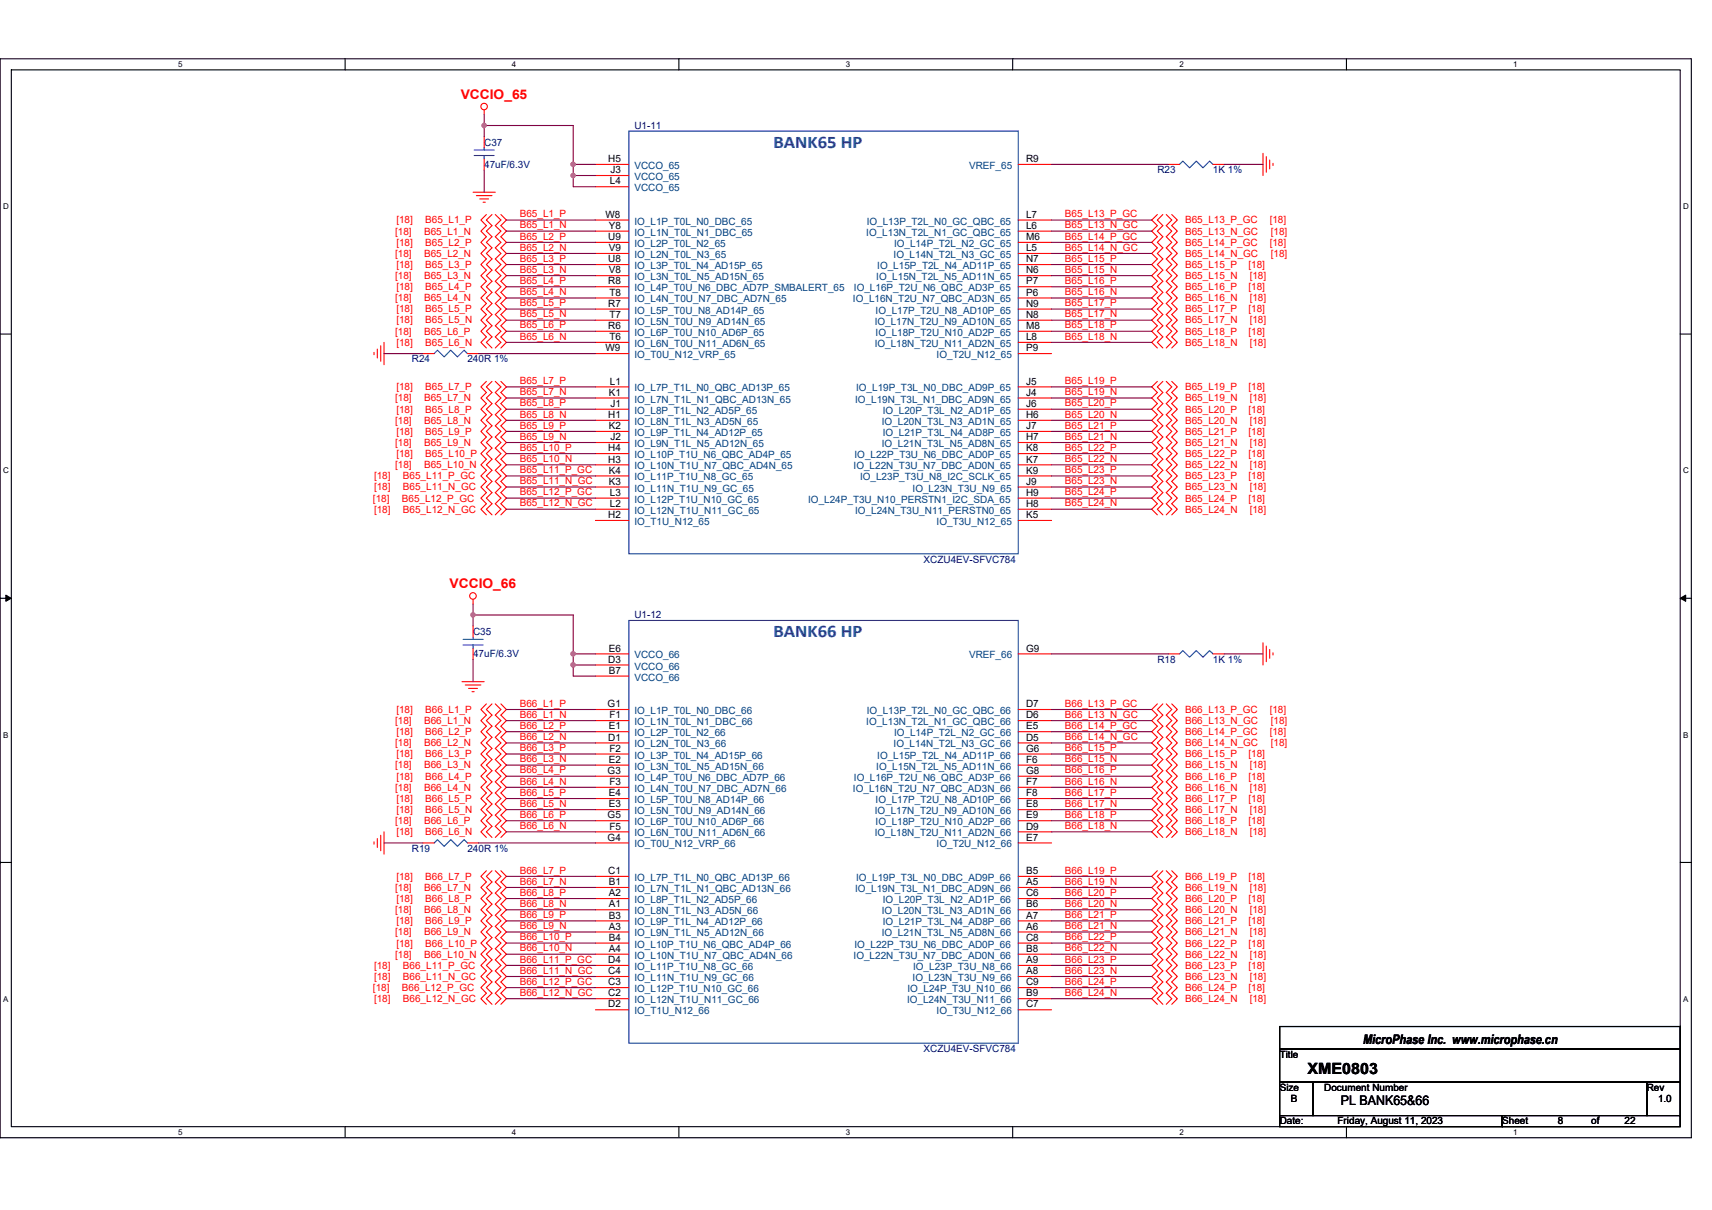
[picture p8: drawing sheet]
<svg xmlns="http://www.w3.org/2000/svg" width="297mm" height="210mm" viewBox="0 0 297 210" stroke-linecap="round" stroke-linejoin="round" font-family="sans-serif">
<defs><g id="words">
<g font-size="3.1" fill="#00f">
<text x="134.2" y="25.7">BANK65 HP</text>
<text x="134.2" y="110.6">BANK66 HP</text>
</g>
<text font-size="2.7" x="226.9" y="186.4">XME0803</text>
<g font-size="2.3" fill="#f00">
<text x="79.9" y="17.2">VCCIO_65</text>
<text x="78" y="102.1">VCCIO_66</text>
</g>
<g font-size="2.3">
<text x="236.5" y="181.1">MicroPhase Inc. www.microphase.cn</text>
<text x="232.6" y="191.8">PL BANK65&amp;66</text>
</g>
<g font-size="1.7" fill="#000080">
<text x="110.1" y="22.4">U1-11</text>
<text x="84" y="25.3">C37</text>
<text x="84" y="29.1">47uF/6.3V</text>
<text x="200.8" y="30.1">R23</text>
<text x="210.5" y="30.1">1K 1%</text>
<text x="71.5" y="62.9">R24</text>
<text x="81.1" y="62.9">240R 1%</text>
<text x="160.2" y="97.6">XCZU4EV-SFVC784</text>
<text x="110.1" y="107.3">U1-12</text>
<text x="82.1" y="110.2">C35</text>
<text x="82.1" y="114">47uF/6.3V</text>
<text x="200.8" y="115">R18</text>
<text x="210.5" y="115">1K 1%</text>
<text x="71.5" y="147.8">R19</text>
<text x="81.1" y="147.8">240R 1%</text>
<text x="160.2" y="182.6">XCZU4EV-SFVC784</text>
</g>
<g font-size="1.7">
<text x="105.5" y="28.1">H5</text>
<text x="178" y="28.1">R9</text>
<text x="105.8" y="32">L4</text>
<text x="105.9" y="30.1">J3</text>
<text x="105.1" y="37.8">W8</text>
<text x="105.5" y="41.7">U9</text>
<text x="105.6" y="39.7">Y8</text>
<text x="178" y="37.8">L7</text>
<text x="178" y="41.7">M6</text>
<text x="178" y="39.7">L6</text>
<text x="105.5" y="45.5">U8</text>
<text x="105.6" y="43.6">V9</text>
<text x="105.6" y="47.4">V8</text>
<text x="178" y="45.5">N7</text>
<text x="178" y="47.4">N6</text>
<text x="178" y="43.6">L5</text>
<text x="105.5" y="49.4">R8</text>
<text x="105.5" y="53.2">R7</text>
<text x="105.7" y="51.3">T8</text>
<text x="178" y="53.2">N9</text>
<text x="178" y="51.3">P6</text>
<text x="178" y="49.4">P7</text>
<text x="105.5" y="57.1">R6</text>
<text x="105.7" y="55.2">T7</text>
<text x="105.7" y="59">T6</text>
<text x="178" y="57.1">M8</text>
<text x="178" y="55.2">N8</text>
<text x="178" y="59">L8</text>
<text x="105.1" y="61">W9</text>
<text x="178" y="61">P9</text>
<text x="105.6" y="68.7">K1</text>
<text x="105.8" y="66.7">L1</text>
<text x="105.9" y="70.6">J1</text>
<text x="178" y="66.7">J5</text>
<text x="178" y="70.6">J6</text>
<text x="178" y="68.7">J4</text>
<text x="105.5" y="72.5">H1</text>
<text x="105.6" y="74.5">K2</text>
<text x="105.9" y="76.4">J2</text>
<text x="178" y="74.5">J7</text>
<text x="178" y="72.5">H6</text>
<text x="178" y="76.4">H7</text>
<text x="105.5" y="80.3">H3</text>
<text x="105.5" y="78.3">H4</text>
<text x="105.6" y="82.2">K4</text>
<text x="178" y="82.2">K9</text>
<text x="178" y="80.3">K7</text>
<text x="178" y="78.3">K8</text>
<text x="105.5" y="89.9">H2</text>
<text x="105.6" y="84.1">K3</text>
<text x="105.8" y="88">L2</text>
<text x="105.8" y="86">L3</text>
<text x="178" y="86">H9</text>
<text x="178" y="89.9">K5</text>
<text x="178" y="88">H8</text>
<text x="178" y="84.1">J9</text>
<text x="105.6" y="113.1">E6</text>
<text x="178" y="113.1">G9</text>
<text x="105.5" y="115">D3</text>
<text x="105.6" y="116.9">B7</text>
<text x="105.4" y="122.7">G1</text>
<text x="105.7" y="124.7">F1</text>
<text x="178" y="122.7">D7</text>
<text x="178" y="124.7">D6</text>
<text x="105.5" y="128.5">D1</text>
<text x="105.6" y="126.6">E1</text>
<text x="105.7" y="130.5">F2</text>
<text x="178" y="130.5">G6</text>
<text x="178" y="126.6">E5</text>
<text x="178" y="128.5">D5</text>
<text x="105.4" y="134.3">G3</text>
<text x="105.6" y="132.4">E2</text>
<text x="105.7" y="136.2">F3</text>
<text x="178" y="132.4">F6</text>
<text x="178" y="136.2">F7</text>
<text x="178" y="134.3">G8</text>
<text x="105.4" y="142">G5</text>
<text x="105.6" y="138.2">E4</text>
<text x="105.6" y="140.1">E3</text>
<text x="105.7" y="144">F5</text>
<text x="178" y="138.2">F8</text>
<text x="178" y="142">E9</text>
<text x="178" y="140.1">E8</text>
<text x="178" y="144">D9</text>
<text x="105.4" y="145.9">G4</text>
<text x="178" y="145.9">E7</text>
<text x="105.5" y="151.7">C1</text>
<text x="105.6" y="153.6">B1</text>
<text x="105.6" y="155.5">A2</text>
<text x="178" y="151.7">B5</text>
<text x="178" y="155.5">C6</text>
<text x="178" y="153.6">A5</text>
<text x="105.6" y="157.5">A1</text>
<text x="105.6" y="161.3">A3</text>
<text x="105.6" y="159.4">B3</text>
<text x="178" y="159.4">A7</text>
<text x="178" y="157.5">B6</text>
<text x="178" y="161.3">A6</text>
<text x="105.5" y="167.1">D4</text>
<text x="105.6" y="165.2">A4</text>
<text x="105.6" y="163.3">B4</text>
<text x="178" y="165.2">B8</text>
<text x="178" y="163.3">C8</text>
<text x="178" y="167.1">A9</text>
<text x="105.5" y="169.1">C4</text>
<text x="105.5" y="172.9">C2</text>
<text x="105.5" y="171">C3</text>
<text x="178" y="171">C9</text>
<text x="178" y="172.9">B9</text>
<text x="178" y="169.1">A8</text>
<text x="105.5" y="174.8">D2</text>
<text x="178" y="174.8">C7</text>
<text x="222" y="183.6">Title</text>
<text x="222" y="189.3">Size</text>
<text x="224" y="191.3">B</text>
<text x="229.8" y="189.3">Document Number</text>
<text x="285.7" y="189.3">Rev</text>
<text x="287.7" y="191.3">1.0</text>
<text x="222" y="195.1">Date:</text>
<text x="232.1" y="195.1">Friday, August 11, 2023</text>
<text x="260.6" y="195.1">Sheet</text>
<text x="270.3" y="195.1">8</text>
<text x="276.1" y="195.1">of</text>
<text x="281.9" y="195.1">22</text>
</g>
<g font-size="1.7" fill="#004080">
<text x="110.1" y="29.3">VCCO_65</text>
<text x="168.1" y="29.3">VREF_65</text>
<text x="110.1" y="31.2">VCCO_65</text>
<text x="110.1" y="33.2">VCCO_65</text>
<text x="110.1" y="40.9">IO_L1N_T0L_N1_DBC_65</text>
<text x="110.1" y="39">IO_L1P_T0L_N0_DBC_65</text>
<text x="150.3" y="40.9">IO_L13N_T2L_N1_GC_QBC_65</text>
<text x="150.4" y="39">IO_L13P_T2L_N0_GC_QBC_65</text>
<text x="110.1" y="44.8">IO_L2N_T0L_N3_65</text>
<text x="110.1" y="42.8">IO_L2P_T0L_N2_65</text>
<text x="110.1" y="46.7">IO_L3P_T0L_N4_AD15P_65</text>
<text x="152.2" y="46.7">IO_L15P_T2L_N4_AD11P_65</text>
<text x="155" y="44.8">IO_L14N_T2L_N3_GC_65</text>
<text x="155.1" y="42.8">IO_L14P_T2L_N2_GC_65</text>
<text x="110.1" y="48.6">IO_L3N_T0L_N5_AD15N_65</text>
<text x="110.1" y="52.5">IO_L4N_T0U_N7_DBC_AD7N_65</text>
<text x="110.1" y="50.5">IO_L4P_T0U_N6_DBC_AD7P_SMBALERT_65</text>
<text x="148" y="52.5">IO_L16N_T2U_N7_QBC_AD3N_65</text>
<text x="148.2" y="50.5">IO_L16P_T2U_N6_QBC_AD3P_65</text>
<text x="152" y="48.6">IO_L15N_T2L_N5_AD11N_65</text>
<text x="110.1" y="56.3">IO_L5N_T0U_N9_AD14N_65</text>
<text x="110.1" y="54.4">IO_L5P_T0U_N8_AD14P_65</text>
<text x="110.1" y="58.3">IO_L6P_T0U_N10_AD6P_65</text>
<text x="151.8" y="56.3">IO_L17N_T2U_N9_AD10N_65</text>
<text x="151.9" y="54.4">IO_L17P_T2U_N8_AD10P_65</text>
<text x="151.9" y="58.3">IO_L18P_T2U_N10_AD2P_65</text>
<text x="110.1" y="62.1">IO_T0U_N12_VRP_65</text>
<text x="110.1" y="60.2">IO_L6N_T0U_N11_AD6N_65</text>
<text x="151.8" y="60.2">IO_L18N_T2U_N11_AD2N_65</text>
<text x="162.5" y="62.1">IO_T2U_N12_65</text>
<text x="110.1" y="69.8">IO_L7N_T1L_N1_QBC_AD13N_65</text>
<text x="110.1" y="67.9">IO_L7P_T1L_N0_QBC_AD13P_65</text>
<text x="110.1" y="71.8">IO_L8P_T1L_N2_AD5P_65</text>
<text x="148.4" y="69.8">IO_L19N_T3L_N1_DBC_AD9N_65</text>
<text x="148.5" y="67.9">IO_L19P_T3L_N0_DBC_AD9P_65</text>
<text x="153.2" y="71.8">IO_L20P_T3L_N2_AD1P_65</text>
<text x="110.1" y="73.7">IO_L8N_T1L_N3_AD5N_65</text>
<text x="110.1" y="77.6">IO_L9N_T1L_N5_AD12N_65</text>
<text x="110.1" y="75.6">IO_L9P_T1L_N4_AD12P_65</text>
<text x="153" y="73.7">IO_L20N_T3L_N3_AD1N_65</text>
<text x="153" y="77.6">IO_L21N_T3L_N5_AD8N_65</text>
<text x="153.2" y="75.6">IO_L21P_T3L_N4_AD8P_65</text>
<text x="110.1" y="81.4">IO_L10N_T1U_N7_QBC_AD4N_65</text>
<text x="110.1" y="79.5">IO_L10P_T1U_N6_QBC_AD4P_65</text>
<text x="110.1" y="83.4">IO_L11P_T1U_N8_GC_65</text>
<text x="148.1" y="81.4">IO_L22N_T3U_N7_DBC_AD0N_65</text>
<text x="148.3" y="79.5">IO_L22P_T3U_N6_DBC_AD0P_65</text>
<text x="149.2" y="83.4">IO_L23P_T3U_N8_I2C_SCLK_65</text>
<text x="110.1" y="85.3">IO_L11N_T1U_N9_GC_65</text>
<text x="110.1" y="89.2">IO_L12N_T1U_N11_GC_65</text>
<text x="110.1" y="87.2">IO_L12P_T1U_N10_GC_65</text>
<text x="140.2" y="87.2">IO_L24P_T3U_N10_PERSTN1_I2C_SDA_65</text>
<text x="148.4" y="89.2">IO_L24N_T3U_N11_PERSTN0_65</text>
<text x="158.3" y="85.3">IO_L23N_T3U_N9_65</text>
<text x="110.1" y="91.1">IO_T1U_N12_65</text>
<text x="162.5" y="91.1">IO_T3U_N12_65</text>
<text x="110.1" y="118.1">VCCO_66</text>
<text x="110.1" y="116.2">VCCO_66</text>
<text x="110.1" y="114.3">VCCO_66</text>
<text x="168.1" y="114.3">VREF_66</text>
<text x="110.1" y="125.8">IO_L1N_T0L_N1_DBC_66</text>
<text x="110.1" y="123.9">IO_L1P_T0L_N0_DBC_66</text>
<text x="150.3" y="125.8">IO_L13N_T2L_N1_GC_QBC_66</text>
<text x="150.4" y="123.9">IO_L13P_T2L_N0_GC_QBC_66</text>
<text x="110.1" y="129.7">IO_L2N_T0L_N3_66</text>
<text x="110.1" y="127.8">IO_L2P_T0L_N2_66</text>
<text x="110.1" y="131.6">IO_L3P_T0L_N4_AD15P_66</text>
<text x="152.2" y="131.6">IO_L15P_T2L_N4_AD11P_66</text>
<text x="155" y="129.7">IO_L14N_T2L_N3_GC_66</text>
<text x="155.1" y="127.8">IO_L14P_T2L_N2_GC_66</text>
<text x="110.1" y="133.6">IO_L3N_T0L_N5_AD15N_66</text>
<text x="110.1" y="137.4">IO_L4N_T0U_N7_DBC_AD7N_66</text>
<text x="110.1" y="135.5">IO_L4P_T0U_N6_DBC_AD7P_66</text>
<text x="148" y="137.4">IO_L16N_T2U_N7_QBC_AD3N_66</text>
<text x="148.2" y="135.5">IO_L16P_T2U_N6_QBC_AD3P_66</text>
<text x="152" y="133.6">IO_L15N_T2L_N5_AD11N_66</text>
<text x="110.1" y="139.4">IO_L5P_T0U_N8_AD14P_66</text>
<text x="110.1" y="143.2">IO_L6P_T0U_N10_AD6P_66</text>
<text x="110.1" y="141.3">IO_L5N_T0U_N9_AD14N_66</text>
<text x="151.8" y="141.3">IO_L17N_T2U_N9_AD10N_66</text>
<text x="151.9" y="139.4">IO_L17P_T2U_N8_AD10P_66</text>
<text x="151.9" y="143.2">IO_L18P_T2U_N10_AD2P_66</text>
<text x="110.1" y="145.1">IO_L6N_T0U_N11_AD6N_66</text>
<text x="110.1" y="147.1">IO_T0U_N12_VRP_66</text>
<text x="151.8" y="145.1">IO_L18N_T2U_N11_AD2N_66</text>
<text x="162.5" y="147.1">IO_T2U_N12_66</text>
<text x="110.1" y="154.8">IO_L7N_T1L_N1_QBC_AD13N_66</text>
<text x="110.1" y="152.9">IO_L7P_T1L_N0_QBC_AD13P_66</text>
<text x="148.4" y="154.8">IO_L19N_T3L_N1_DBC_AD9N_66</text>
<text x="148.5" y="152.9">IO_L19P_T3L_N0_DBC_AD9P_66</text>
<text x="110.1" y="158.7">IO_L8N_T1L_N3_AD5N_66</text>
<text x="110.1" y="156.7">IO_L8P_T1L_N2_AD5P_66</text>
<text x="110.1" y="160.6">IO_L9P_T1L_N4_AD12P_66</text>
<text x="153" y="158.7">IO_L20N_T3L_N3_AD1N_66</text>
<text x="153.2" y="156.7">IO_L20P_T3L_N2_AD1P_66</text>
<text x="153.2" y="160.6">IO_L21P_T3L_N4_AD8P_66</text>
<text x="110.1" y="162.5">IO_L9N_T1L_N5_AD12N_66</text>
<text x="110.1" y="166.4">IO_L10N_T1U_N7_QBC_AD4N_66</text>
<text x="110.1" y="164.4">IO_L10P_T1U_N6_QBC_AD4P_66</text>
<text x="148.1" y="166.4">IO_L22N_T3U_N7_DBC_AD0N_66</text>
<text x="148.3" y="164.4">IO_L22P_T3U_N6_DBC_AD0P_66</text>
<text x="153" y="162.5">IO_L21N_T3L_N5_AD8N_66</text>
<text x="110.1" y="170.2">IO_L11N_T1U_N9_GC_66</text>
<text x="110.1" y="168.3">IO_L11P_T1U_N8_GC_66</text>
<text x="110.1" y="172.2">IO_L12P_T1U_N10_GC_66</text>
<text x="157.5" y="172.2">IO_L24P_T3U_N10_66</text>
<text x="158.3" y="170.2">IO_L23N_T3U_N9_66</text>
<text x="158.4" y="168.3">IO_L23P_T3U_N8_66</text>
<text x="110.1" y="174.1">IO_L12N_T1U_N11_GC_66</text>
<text x="110.1" y="176">IO_T1U_N12_66</text>
<text x="157.4" y="174.1">IO_L24N_T3U_N11_66</text>
<text x="162.5" y="176">IO_T3U_N12_66</text>
</g>
<g font-size="1.7" fill="#f00">
<text x="68.6" y="40.7">[18]</text>
<text x="68.8" y="38.8">[18]</text>
<text x="73.6" y="40.7">B65_L1_N</text>
<text x="73.8" y="38.8">B65_L1_P</text>
<text x="90.2" y="39.6">B65_L1_N</text>
<text x="90.2" y="41.6">B65_L2_P</text>
<text x="90.2" y="37.7">B65_L1_P</text>
<text x="184.8" y="39.6">B65_L13_N_GC</text>
<text x="184.8" y="41.6">B65_L14_P_GC</text>
<text x="184.8" y="37.7">B65_L13_P_GC</text>
<text x="205.6" y="38.8">B65_L13_P_GC</text>
<text x="205.6" y="40.7">B65_L13_N_GC</text>
<text x="220.3" y="38.8">[18]</text>
<text x="220.5" y="40.7">[18]</text>
<text x="68.6" y="44.6">[18]</text>
<text x="68.8" y="42.6">[18]</text>
<text x="68.8" y="46.5">[18]</text>
<text x="73.6" y="44.6">B65_L2_N</text>
<text x="73.8" y="42.6">B65_L2_P</text>
<text x="73.8" y="46.5">B65_L3_P</text>
<text x="90.2" y="43.5">B65_L2_N</text>
<text x="90.2" y="45.4">B65_L3_P</text>
<text x="90.2" y="47.3">B65_L3_N</text>
<text x="184.8" y="43.5">B65_L14_N_GC</text>
<text x="184.8" y="45.4">B65_L15_P</text>
<text x="184.8" y="47.3">B65_L15_N</text>
<text x="205.6" y="42.6">B65_L14_P_GC</text>
<text x="205.6" y="44.6">B65_L14_N_GC</text>
<text x="205.6" y="46.5">B65_L15_P</text>
<text x="216.6" y="46.5">[18]</text>
<text x="220.3" y="42.6">[18]</text>
<text x="220.5" y="44.6">[18]</text>
<text x="68.6" y="48.4">[18]</text>
<text x="68.6" y="52.3">[18]</text>
<text x="68.8" y="50.4">[18]</text>
<text x="73.6" y="48.4">B65_L3_N</text>
<text x="73.6" y="52.3">B65_L4_N</text>
<text x="73.8" y="50.4">B65_L4_P</text>
<text x="90.2" y="49.3">B65_L4_P</text>
<text x="90.2" y="51.2">B65_L4_N</text>
<text x="90.2" y="53.1">B65_L5_P</text>
<text x="184.8" y="49.3">B65_L16_P</text>
<text x="184.8" y="51.2">B65_L16_N</text>
<text x="184.8" y="53.1">B65_L17_P</text>
<text x="205.6" y="48.4">B65_L15_N</text>
<text x="205.6" y="50.4">B65_L16_P</text>
<text x="205.6" y="52.3">B65_L16_N</text>
<text x="216.6" y="50.4">[18]</text>
<text x="216.8" y="48.4">[18]</text>
<text x="216.8" y="52.3">[18]</text>
<text x="68.6" y="58.1">[18]</text>
<text x="68.8" y="54.2">[18]</text>
<text x="68.8" y="56.1">[18]</text>
<text x="73.6" y="58.1">B65_L6_P</text>
<text x="73.8" y="54.2">B65_L5_P</text>
<text x="73.8" y="56.1">B65_L5_N</text>
<text x="90.2" y="57">B65_L6_P</text>
<text x="90.2" y="58.9">B65_L6_N</text>
<text x="90.2" y="55.1">B65_L5_N</text>
<text x="184.8" y="55.1">B65_L17_N</text>
<text x="184.8" y="58.9">B65_L18_N</text>
<text x="184.8" y="57">B65_L18_P</text>
<text x="205.6" y="54.2">B65_L17_P</text>
<text x="205.6" y="56.1">B65_L17_N</text>
<text x="205.6" y="58.1">B65_L18_P</text>
<text x="216.6" y="54.2">[18]</text>
<text x="216.6" y="58.1">[18]</text>
<text x="216.8" y="56.1">[18]</text>
<text x="68.8" y="60">[18]</text>
<text x="73.8" y="60">B65_L6_N</text>
<text x="205.6" y="60">B65_L18_N</text>
<text x="216.8" y="60">[18]</text>
<text x="68.6" y="69.7">[18]</text>
<text x="68.8" y="67.7">[18]</text>
<text x="68.8" y="71.6">[18]</text>
<text x="73.6" y="69.7">B65_L7_N</text>
<text x="73.8" y="67.7">B65_L7_P</text>
<text x="73.8" y="71.6">B65_L8_P</text>
<text x="90.2" y="68.6">B65_L7_N</text>
<text x="90.2" y="70.5">B65_L8_P</text>
<text x="90.2" y="66.7">B65_L7_P</text>
<text x="184.8" y="68.6">B65_L19_N</text>
<text x="184.8" y="70.5">B65_L20_P</text>
<text x="184.8" y="66.7">B65_L19_P</text>
<text x="205.6" y="67.7">B65_L19_P</text>
<text x="205.6" y="69.7">B65_L19_N</text>
<text x="205.6" y="71.6">B65_L20_P</text>
<text x="216.6" y="67.7">[18]</text>
<text x="216.6" y="71.6">[18]</text>
<text x="216.8" y="69.7">[18]</text>
<text x="68.6" y="73.5">[18]</text>
<text x="68.6" y="77.4">[18]</text>
<text x="68.8" y="75.4">[18]</text>
<text x="73.6" y="73.5">B65_L8_N</text>
<text x="73.6" y="77.4">B65_L9_N</text>
<text x="73.8" y="75.4">B65_L9_P</text>
<text x="90.2" y="72.5">B65_L8_N</text>
<text x="90.2" y="74.4">B65_L9_P</text>
<text x="90.2" y="76.3">B65_L9_N</text>
<text x="184.8" y="72.5">B65_L20_N</text>
<text x="184.8" y="74.4">B65_L21_P</text>
<text x="184.8" y="76.3">B65_L21_N</text>
<text x="205.6" y="73.5">B65_L20_N</text>
<text x="205.6" y="75.4">B65_L21_P</text>
<text x="205.6" y="77.4">B65_L21_N</text>
<text x="216.6" y="75.4">[18]</text>
<text x="216.8" y="73.5">[18]</text>
<text x="216.8" y="77.4">[18]</text>
<text x="64.9" y="83.2">[18]</text>
<text x="68.6" y="81.2">[18]</text>
<text x="68.8" y="79.3">[18]</text>
<text x="69.9" y="83.2">B65_L11_P_GC</text>
<text x="73.6" y="81.2">B65_L10_N</text>
<text x="73.8" y="79.3">B65_L10_P</text>
<text x="90.2" y="78.2">B65_L10_P</text>
<text x="90.2" y="80.2">B65_L10_N</text>
<text x="90.2" y="82.1">B65_L11_P_GC</text>
<text x="184.8" y="78.2">B65_L22_P</text>
<text x="184.8" y="80.2">B65_L22_N</text>
<text x="184.8" y="82.1">B65_L23_P</text>
<text x="205.6" y="79.3">B65_L22_P</text>
<text x="205.6" y="81.2">B65_L22_N</text>
<text x="205.6" y="83.2">B65_L23_P</text>
<text x="216.6" y="79.3">[18]</text>
<text x="216.6" y="83.2">[18]</text>
<text x="216.8" y="81.2">[18]</text>
<text x="64.7" y="87">[18]</text>
<text x="64.9" y="85.1">[18]</text>
<text x="64.9" y="89">[18]</text>
<text x="69.7" y="87">B65_L12_P_GC</text>
<text x="69.9" y="85.1">B65_L11_N_GC</text>
<text x="69.9" y="89">B65_L12_N_GC</text>
<text x="90.2" y="86">B65_L12_P_GC</text>
<text x="90.2" y="87.9">B65_L12_N_GC</text>
<text x="90.2" y="84">B65_L11_N_GC</text>
<text x="184.8" y="84">B65_L23_N</text>
<text x="184.8" y="87.9">B65_L24_N</text>
<text x="184.8" y="86">B65_L24_P</text>
<text x="205.6" y="85.1">B65_L23_N</text>
<text x="205.6" y="87">B65_L24_P</text>
<text x="205.6" y="89">B65_L24_N</text>
<text x="216.6" y="87">[18]</text>
<text x="216.8" y="85.1">[18]</text>
<text x="216.8" y="89">[18]</text>
<text x="68.6" y="125.6">[18]</text>
<text x="68.8" y="123.7">[18]</text>
<text x="73.6" y="125.6">B66_L1_N</text>
<text x="73.8" y="123.7">B66_L1_P</text>
<text x="90.2" y="124.6">B66_L1_N</text>
<text x="90.2" y="122.6">B66_L1_P</text>
<text x="184.8" y="124.6">B66_L13_N_GC</text>
<text x="184.8" y="122.6">B66_L13_P_GC</text>
<text x="205.6" y="123.7">B66_L13_P_GC</text>
<text x="205.6" y="125.6">B66_L13_N_GC</text>
<text x="220.3" y="123.7">[18]</text>
<text x="220.5" y="125.6">[18]</text>
<text x="68.6" y="129.5">[18]</text>
<text x="68.8" y="127.6">[18]</text>
<text x="68.8" y="131.4">[18]</text>
<text x="73.6" y="129.5">B66_L2_N</text>
<text x="73.8" y="127.6">B66_L2_P</text>
<text x="73.8" y="131.4">B66_L3_P</text>
<text x="90.2" y="126.5">B66_L2_P</text>
<text x="90.2" y="128.4">B66_L2_N</text>
<text x="90.2" y="130.4">B66_L3_P</text>
<text x="184.8" y="126.5">B66_L14_P_GC</text>
<text x="184.8" y="128.4">B66_L14_N_GC</text>
<text x="184.8" y="130.4">B66_L15_P</text>
<text x="205.6" y="127.6">B66_L14_P_GC</text>
<text x="205.6" y="129.5">B66_L14_N_GC</text>
<text x="205.6" y="131.4">B66_L15_P</text>
<text x="216.6" y="131.4">[18]</text>
<text x="220.3" y="127.6">[18]</text>
<text x="220.5" y="129.5">[18]</text>
<text x="68.6" y="133.3">[18]</text>
<text x="68.6" y="137.2">[18]</text>
<text x="68.8" y="135.3">[18]</text>
<text x="73.6" y="133.3">B66_L3_N</text>
<text x="73.6" y="137.2">B66_L4_N</text>
<text x="73.8" y="135.3">B66_L4_P</text>
<text x="90.2" y="132.3">B66_L3_N</text>
<text x="90.2" y="134.2">B66_L4_P</text>
<text x="90.2" y="136.1">B66_L4_N</text>
<text x="184.8" y="132.3">B66_L15_N</text>
<text x="184.8" y="134.2">B66_L16_P</text>
<text x="184.8" y="136.1">B66_L16_N</text>
<text x="205.6" y="133.3">B66_L15_N</text>
<text x="205.6" y="135.3">B66_L16_P</text>
<text x="205.6" y="137.2">B66_L16_N</text>
<text x="216.6" y="135.3">[18]</text>
<text x="216.8" y="133.3">[18]</text>
<text x="216.8" y="137.2">[18]</text>
<text x="68.6" y="143">[18]</text>
<text x="68.8" y="139.1">[18]</text>
<text x="68.8" y="141.1">[18]</text>
<text x="73.6" y="143">B66_L6_P</text>
<text x="73.8" y="139.1">B66_L5_P</text>
<text x="73.8" y="141.1">B66_L5_N</text>
<text x="90.2" y="138.1">B66_L5_P</text>
<text x="90.2" y="141.9">B66_L6_P</text>
<text x="90.2" y="143.9">B66_L6_N</text>
<text x="90.2" y="140">B66_L5_N</text>
<text x="184.8" y="138.1">B66_L17_P</text>
<text x="184.8" y="140">B66_L17_N</text>
<text x="184.8" y="143.9">B66_L18_N</text>
<text x="184.8" y="141.9">B66_L18_P</text>
<text x="205.6" y="139.1">B66_L17_P</text>
<text x="205.6" y="141.1">B66_L17_N</text>
<text x="205.6" y="143">B66_L18_P</text>
<text x="216.6" y="139.1">[18]</text>
<text x="216.6" y="143">[18]</text>
<text x="216.8" y="141.1">[18]</text>
<text x="68.8" y="144.9">[18]</text>
<text x="73.8" y="144.9">B66_L6_N</text>
<text x="205.6" y="144.9">B66_L18_N</text>
<text x="216.8" y="144.9">[18]</text>
<text x="68.6" y="154.6">[18]</text>
<text x="68.8" y="152.7">[18]</text>
<text x="73.6" y="154.6">B66_L7_N</text>
<text x="73.8" y="152.7">B66_L7_P</text>
<text x="90.2" y="153.5">B66_L7_N</text>
<text x="90.2" y="155.4">B66_L8_P</text>
<text x="90.2" y="151.6">B66_L7_P</text>
<text x="184.8" y="153.5">B66_L19_N</text>
<text x="184.8" y="155.4">B66_L20_P</text>
<text x="184.8" y="151.6">B66_L19_P</text>
<text x="205.6" y="152.7">B66_L19_P</text>
<text x="205.6" y="154.6">B66_L19_N</text>
<text x="216.6" y="152.7">[18]</text>
<text x="216.8" y="154.6">[18]</text>
<text x="68.6" y="158.5">[18]</text>
<text x="68.8" y="156.5">[18]</text>
<text x="68.8" y="160.4">[18]</text>
<text x="73.6" y="158.5">B66_L8_N</text>
<text x="73.8" y="156.5">B66_L8_P</text>
<text x="73.8" y="160.4">B66_L9_P</text>
<text x="90.2" y="157.4">B66_L8_N</text>
<text x="90.2" y="159.3">B66_L9_P</text>
<text x="90.2" y="161.2">B66_L9_N</text>
<text x="184.8" y="157.4">B66_L20_N</text>
<text x="184.8" y="159.3">B66_L21_P</text>
<text x="184.8" y="161.2">B66_L21_N</text>
<text x="205.6" y="156.5">B66_L20_P</text>
<text x="205.6" y="158.5">B66_L20_N</text>
<text x="205.6" y="160.4">B66_L21_P</text>
<text x="216.6" y="156.5">[18]</text>
<text x="216.6" y="160.4">[18]</text>
<text x="216.8" y="158.5">[18]</text>
<text x="68.6" y="162.3">[18]</text>
<text x="68.6" y="166.2">[18]</text>
<text x="68.8" y="164.3">[18]</text>
<text x="73.6" y="162.3">B66_L9_N</text>
<text x="73.6" y="166.2">B66_L10_N</text>
<text x="73.8" y="164.3">B66_L10_P</text>
<text x="90.2" y="163.2">B66_L10_P</text>
<text x="90.2" y="165.1">B66_L10_N</text>
<text x="90.2" y="167">B66_L11_P_GC</text>
<text x="184.8" y="163.2">B66_L22_P</text>
<text x="184.8" y="165.1">B66_L22_N</text>
<text x="184.8" y="167">B66_L23_P</text>
<text x="205.6" y="162.3">B66_L21_N</text>
<text x="205.6" y="164.3">B66_L22_P</text>
<text x="205.6" y="166.2">B66_L22_N</text>
<text x="216.6" y="164.3">[18]</text>
<text x="216.8" y="162.3">[18]</text>
<text x="216.8" y="166.2">[18]</text>
<text x="64.7" y="172">[18]</text>
<text x="64.9" y="168.1">[18]</text>
<text x="64.9" y="170">[18]</text>
<text x="64.9" y="173.9">[18]</text>
<text x="69.7" y="172">B66_L12_P_GC</text>
<text x="69.9" y="168.1">B66_L11_P_GC</text>
<text x="69.9" y="170">B66_L11_N_GC</text>
<text x="69.9" y="173.9">B66_L12_N_GC</text>
<text x="90.2" y="170.9">B66_L12_P_GC</text>
<text x="90.2" y="172.8">B66_L12_N_GC</text>
<text x="90.2" y="169">B66_L11_N_GC</text>
<text x="184.8" y="169">B66_L23_N</text>
<text x="184.8" y="172.8">B66_L24_N</text>
<text x="184.8" y="170.9">B66_L24_P</text>
<text x="205.6" y="168.1">B66_L23_P</text>
<text x="205.6" y="170">B66_L23_N</text>
<text x="205.6" y="172">B66_L24_P</text>
<text x="205.6" y="173.9">B66_L24_N</text>
<text x="216.6" y="168.1">[18]</text>
<text x="216.6" y="172">[18]</text>
<text x="216.8" y="170">[18]</text>
<text x="216.8" y="173.9">[18]</text>
</g>
<g font-size="1.4">
<text x="30.9" y="11.7">5</text>
<text x="88.8" y="11.7">4</text>
<text x="146.7" y="11.7">3</text>
<text x="204.7" y="11.7">2</text>
<text x="262.6" y="11.7">1</text>
<text x=".5" y="36.3">D</text>
<text x="292" y="36.3">D</text>
<text x=".5" y="82.1">C</text>
<text x="292" y="82.1">C</text>
<text x=".5" y="128">B</text>
<text x="292" y="128">B</text>
<text x=".5" y="173.8">A</text>
<text x="292" y="173.8">A</text>
<text x="30.9" y="197">5</text>
<text x="88.8" y="197">4</text>
<text x="146.7" y="197">3</text>
<text x="204.7" y="197">2</text>
<text x="262.6" y="197">1</text>
</g>
</g></defs>
<path d="M0 10.2h293.5v187.2h-293.5zM2 12.1h289.5v183.4h-289.5z" fill="none" stroke="#000" stroke-width=".19"/>
<g fill="#fff">
<path d="M30.9 10.4h.8v1.6h-.8z"/>
<path d="M30.9 195.7h.8v1.6h-.8z"/>
</g>
<path d="M59.9 10.2v1.9M59.9 195.5v1.9" fill="none" stroke="#000" stroke-width=".19"/>
<g fill="#fff">
<path d="M88.8 10.4h.8v1.6h-.8z"/>
<path d="M88.8 195.7h.8v1.6h-.8z"/>
</g>
<path d="M117.8 10.2v1.9M117.8 195.5v1.9" fill="none" stroke="#000" stroke-width=".19"/>
<g fill="#fff">
<path d="M146.7 10.4h.8v1.6h-.8z"/>
<path d="M146.7 195.7h.8v1.6h-.8z"/>
</g>
<path d="M175.7 10.2v1.9M175.7 195.5v1.9" fill="none" stroke="#000" stroke-width=".19"/>
<g fill="#fff">
<path d="M204.7 10.4h.7v1.6h-.7z"/>
<path d="M204.7 195.7h.7v1.6h-.7z"/>
</g>
<path d="M233.6 10.2v1.9M233.6 195.5v1.9" fill="none" stroke="#000" stroke-width=".19"/>
<g fill="#fff">
<path d="M262.6 10.4h.7v1.6h-.7z"/>
<path d="M262.6 195.7h.7v1.6h-.7z"/>
<path d="M.5 35.1h1v1.5h-1z"/>
<path d="M292 35.1h1v1.5h-1z"/>
<path d="M.5 80.9h1v1.5h-1z"/>
<path d="M292 80.9h1v1.5h-1z"/>
</g>
<path d="M0 58h2M291.5 58h2" fill="none" stroke="#000" stroke-width=".19"/>
<g fill="#fff">
<path d="M.5 126.7h.9v1.6h-.9z"/>
<path d="M292 126.7h.9v1.6h-.9z"/>
</g>
<path d="M0 103.8h2M291.5 103.8h2" fill="none" stroke="#000" stroke-width=".19"/>
<path d="M1 103.3l1 .5-1 .6zM291.5 103.8l1-.5v1.1z" fill="#000" stroke="#000" stroke-width=".17"/>
<g fill="#fff">
<path d="M.5 172.6h.9v1.5h-.9z"/>
<path d="M292 172.6h.9v1.5h-.9z"/>
</g>
<path d="M0 149.7h2M291.5 149.7h2M222 178.1h69.5v3.9h-69.5zM222 182h69.5v5.8h-69.5zM222 187.8h5.8v5.8h-5.8zM222 193.6h38.6v1.9h-38.6zM227.8 187.8h57.9v5.8h-57.9zM260.6 193.6h30.9v1.9h-30.9zM285.7 187.8h5.8v5.8h-5.8z" fill="none" stroke="#000" stroke-width=".19"/>
<g fill="none" stroke="#f00" stroke-width=".19">
<path d="M84 19.1v.8M82.1 33.4h3.8M82.7 34h2.7M83.2 34.5h1.6M83.8 35.1h.4M84 23.7v1.9M84 27.6v1.9M84.4 37.2l-1 1 1 1-1 .9 1 1-1 1 1 .9-1 1 1 .9-1 1 1 1-1 .9 1 1-1 1 1 .9-1 1 1 1-1 .9 1 1-1 1 1 .9-1 1 1 1-1 .9 1 1M85.4 37.2l-1 1 1 1-1 .9 1 1-1 1 1 .9-1 1 1 .9-1 1 1 1-1 .9 1 1-1 1 1 .9-1 1 1 1-1 .9 1 1-1 1 1 .9-1 1 1 1-1 .9 1 1M85.9 37.2l1 1-1 1 1 .9-1 1 1 1-1 .9 1 1-1 .9 1 1-1 1 1 .9-1 1 1 1-1 .9 1 1-1 1 1 .9-1 1 1 1-1 .9 1 1-1 1 1 .9-1 1M86.9 37.2l1 1-1 1 1 .9-1 1 1 1-1 .9 1 1-1 .9 1 1-1 1 1 .9-1 1 1 1-1 .9 1 1-1 1 1 .9-1 1 1 1-1 .9 1 1-1 1 1 .9-1 1M103.3 38.2h5.8"/>
<path d="M103.3 28.5h5.8M103.3 30.5h5.8M103.3 32.4h5.8M176.7 38.2h5.8M176.7 28.5h5.8M200.8 37.2l-1 1 1 1-1 .9 1 1-1 1 1 .9-1 1 1 .9-1 1 1 1-1 .9 1 1-1 1 1 .9-1 1 1 1-1 .9 1 1-1 1 1 .9-1 1 1 1-1 .9 1 1M201.8 37.2l-1 1 1 1-1 .9 1 1-1 1 1 .9-1 1 1 .9-1 1 1 1-1 .9 1 1-1 1 1 .9-1 1 1 1-1 .9 1 1-1 1 1 .9-1 1 1 1-1 .9 1 1M202.4 37.2l.9 1-.9 1 .9 .9-.9 1 .9 1-.9 .9 .9 1-.9 .9 .9 1-.9 1 .9 .9-.9 1 .9 1-.9 .9 .9 1-.9 1 .9 .9-.9 1 .9 1-.9 .9 .9 1-.9 1 .9 .9-.9 1M202.7 28.5h2M203.3 37.2l1 1-1 1 1 .9-1 1 1 1-1 .9 1 1-1 .9 1 1-1 1 1 .9-1 1 1 1-1 .9 1 1-1 1 1 .9-1 1 1 1-1 .9 1 1-1 1 1 .9-1 1M210.5 28.5h1.9M219.1 26.6v3.9"/>
<path d="M219.7 27.2v2.7M220.3 27.8v1.5M220.9 28.3v.4M66.6 59.4v3.9M103.3 40.1h5.8M103.3 44h5.8M103.3 42.1h5.8M103.3 47.8h5.8M103.3 45.9h5.8M103.3 51.7h5.8M103.3 49.8h5.8M103.3 55.6h5.8"/>
<path d="M103.3 53.6h5.8M103.3 59.4h5.8M103.3 57.5h5.8M176.7 40.1h5.8M176.7 44h5.8M176.7 42.1h5.8M176.7 47.8h5.8M176.7 45.9h5.8M176.7 51.7h5.8M176.7 49.8h5.8M176.7 55.6h5.8M176.7 53.6h5.8"/>
<path d="M176.7 59.4h5.8M176.7 57.5h5.8M64.9 61.2v.4M65.5 60.6v1.5M66.1 60v2.7M73.4 61.4h1.9M81.1 61.4h1.9M84.4 66.2l-1 .9 1 1-1 1 1 .9-1 1 1 1-1 .9 1 1-1 1 1 .9-1 1 1 1-1 .9 1 1-1 1 1 .9-1 1 1 .9-1 1 1 1-1 .9 1 1-1 1 1 .9M85.4 66.2l-1 .9 1 1-1 1 1 .9-1 1 1 1-1 .9 1 1-1 1 1 .9-1 1 1 1-1 .9 1 1-1 1 1 .9-1 1 1 .9-1 1 1 1-1 .9 1 1-1 1 1 .9M85.9 66.2l1 .9-1 1 1 1-1 .9 1 1-1 1 1 .9-1 1 1 1-1 .9 1 1-1 1 1 .9-1 1 1 1-1 .9 1 1-1 .9 1 1-1 1 1 .9-1 1 1 1-1 .9M86.9 66.2l1 .9-1 1 1 1-1 .9 1 1-1 1 1 .9-1 1 1 1-1 .9 1 1-1 1 1 .9-1 1 1 1-1 .9 1 1-1 .9 1 1-1 1 1 .9-1 1 1 1-1 .9M103.3 61.4h5.8"/>
<path d="M103.3 69.1h5.8M103.3 67.1h5.8M103.3 72.9h5.8M103.3 71h5.8M103.3 76.8h5.8M103.3 74.9h5.8M103.3 78.7h5.8M176.7 61.4h5.8M176.7 69.1h5.8M176.7 67.1h5.8M176.7 72.9h5.8M176.7 71h5.8"/>
<path d="M176.7 76.8h5.8M176.7 74.9h5.8M176.7 78.7h5.8M200.8 66.2l-1 .9 1 1-1 1 1 .9-1 1 1 1-1 .9 1 1-1 1 1 .9-1 1 1 1-1 .9 1 1-1 1 1 .9-1 1 1 .9-1 1 1 1-1 .9 1 1-1 1 1 .9M201.8 66.2l-1 .9 1 1-1 1 1 .9-1 1 1 1-1 .9 1 1-1 1 1 .9-1 1 1 1-1 .9 1 1-1 1 1 .9-1 1 1 .9-1 1 1 1-1 .9 1 1-1 1 1 .9M202.4 66.2l.9 .9-.9 1 .9 1-.9 .9 .9 1-.9 1 .9 .9-.9 1 .9 1-.9 .9 .9 1-.9 1 .9 .9-.9 1 .9 1-.9 .9 .9 1-.9 .9 .9 1-.9 1 .9 .9-.9 1 .9 1-.9 .9M203.3 66.2l1 .9-1 1 1 1-1 .9 1 1-1 1 1 .9-1 1 1 1-1 .9 1 1-1 1 1 .9-1 1 1 1-1 .9 1 1-1 .9 1 1-1 1 1 .9-1 1 1 1-1 .9M103.3 90.3h5.8M103.3 80.7h5.8M103.3 84.5h5.8M103.3 82.6h5.8M103.3 88.4h5.8"/>
<path d="M103.3 86.4h5.8M176.7 90.3h5.8M176.7 80.7h5.8M176.7 84.5h5.8M176.7 82.6h5.8M176.7 88.4h5.8M176.7 86.4h5.8M80.2 118.3h3.8M80.7 118.9h2.7M81.3 119.5h1.5M82.1 104v.8M82.1 108.6v2"/>
<path d="M82.1 112.5v1.9M103.3 117.3h5.8M103.3 115.4h5.8M103.3 113.5h5.8M176.7 113.5h5.8M202.7 113.5h2M210.5 113.5h1.9M219.1 111.5v3.9M219.7 112.1v2.7M220.3 112.7v1.5M220.9 113.3v.4M81.9 120h.4"/>
<path d="M84.4 122.2l-1 .9 1 1-1 1 1 .9-1 1 1 1-1 .9 1 1-1 1 1 .9-1 1 1 1-1 .9 1 1-1 .9 1 1-1 1 1 .9-1 1 1 1-1 .9 1 1-1 1 1 .9M85.4 122.2l-1 .9 1 1-1 1 1 .9-1 1 1 1-1 .9 1 1-1 1 1 .9-1 1 1 1-1 .9 1 1-1 .9 1 1-1 1 1 .9-1 1 1 1-1 .9 1 1-1 1 1 .9M85.9 122.2l1 .9-1 1 1 1-1 .9 1 1-1 1 1 .9-1 1 1 1-1 .9 1 1-1 1 1 .9-1 1 1 .9-1 1 1 1-1 .9 1 1-1 1 1 .9-1 1 1 1-1 .9M86.9 122.2l1 .9-1 1 1 1-1 .9 1 1-1 1 1 .9-1 1 1 1-1 .9 1 1-1 1 1 .9-1 1 1 .9-1 1 1 1-1 .9 1 1-1 1 1 .9-1 1 1 1-1 .9M103.3 138.6h5.8M103.3 125.1h5.8M103.3 123.1h5.8M103.3 128.9h5.8M103.3 127h5.8M103.3 132.8h5.8M103.3 130.9h5.8M103.3 136.6h5.8"/>
<path d="M103.3 134.7h5.8M176.7 125.1h5.8M176.7 123.1h5.8M176.7 128.9h5.8M176.7 127h5.8M176.7 132.8h5.8M176.7 130.9h5.8M176.7 136.6h5.8M176.7 134.7h5.8M176.7 138.6h5.8M200.8 122.2l-1 .9 1 1-1 1 1 .9-1 1 1 1-1 .9 1 1-1 1 1 .9-1 1 1 1-1 .9 1 1-1 .9 1 1-1 1 1 .9-1 1 1 1-1 .9 1 1-1 1 1 .9M201.8 122.2l-1 .9 1 1-1 1 1 .9-1 1 1 1-1 .9 1 1-1 1 1 .9-1 1 1 1-1 .9 1 1-1 .9 1 1-1 1 1 .9-1 1 1 1-1 .9 1 1-1 1 1 .9"/>
<path d="M202.4 122.2l.9 .9-.9 1 .9 1-.9 .9 .9 1-.9 1 .9 .9-.9 1 .9 1-.9 .9 .9 1-.9 1 .9 .9-.9 1 .9 .9-.9 1 .9 1-.9 .9 .9 1-.9 1 .9 .9-.9 1 .9 1-.9 .9M203.3 122.2l1 .9-1 1 1 1-1 .9 1 1-1 1 1 .9-1 1 1 1-1 .9 1 1-1 1 1 .9-1 1 1 .9-1 1 1 1-1 .9 1 1-1 1 1 .9-1 1 1 1-1 .9M64.9 146.1v.4M65.5 145.5v1.6M66.1 144.9v2.7M66.6 144.4v3.8M73.4 146.3h1.9M81.1 146.3h1.9M84.4 151.1l-1 1 1 1-1 .9 1 1-1 .9 1 1-1 1 1 .9-1 1 1 1-1 .9 1 1-1 1 1 .9-1 1 1 1-1 .9 1 1-1 1 1 .9-1 1 1 1-1 .9 1 1M85.4 151.1l-1 1 1 1-1 .9 1 1-1 .9 1 1-1 1 1 .9-1 1 1 1-1 .9 1 1-1 1 1 .9-1 1 1 1-1 .9 1 1-1 1 1 .9-1 1 1 1-1 .9 1 1M85.9 151.1l1 1-1 1 1 .9-1 1 1 .9-1 1 1 1-1 .9 1 1-1 1 1 .9-1 1 1 1-1 .9 1 1-1 1 1 .9-1 1 1 1-1 .9 1 1-1 1 1 .9-1 1M86.9 151.1l1 1-1 1 1 .9-1 1 1 .9-1 1 1 1-1 .9 1 1-1 1 1 .9-1 1 1 1-1 .9 1 1-1 1 1 .9-1 1 1 1-1 .9 1 1-1 1 1 .9-1 1"/>
<path d="M103.3 144.4h5.8M103.3 142.4h5.8M103.3 154h5.8M103.3 152.1h5.8M103.3 157.9h5.8M103.3 155.9h5.8M103.3 159.8h5.8M103.3 146.3h5.8M103.3 140.5h5.8M176.7 146.3h5.8M176.7 140.5h5.8M176.7 144.4h5.8"/>
<path d="M176.7 142.4h5.8M176.7 154h5.8M176.7 152.1h5.8M176.7 157.9h5.8M176.7 155.9h5.8M176.7 159.8h5.8M200.8 151.1l-1 1 1 1-1 .9 1 1-1 .9 1 1-1 1 1 .9-1 1 1 1-1 .9 1 1-1 1 1 .9-1 1 1 1-1 .9 1 1-1 1 1 .9-1 1 1 1-1 .9 1 1M201.8 151.1l-1 1 1 1-1 .9 1 1-1 .9 1 1-1 1 1 .9-1 1 1 1-1 .9 1 1-1 1 1 .9-1 1 1 1-1 .9 1 1-1 1 1 .9-1 1 1 1-1 .9 1 1M202.4 151.1l.9 1-.9 1 .9 .9-.9 1 .9 .9-.9 1 .9 1-.9 .9 .9 1-.9 1 .9 .9-.9 1 .9 1-.9 .9 .9 1-.9 1 .9 .9-.9 1 .9 1-.9 .9 .9 1-.9 1 .9 .9-.9 1M203.3 151.1l1 1-1 1 1 .9-1 1 1 .9-1 1 1 1-1 .9 1 1-1 1 1 .9-1 1 1 1-1 .9 1 1-1 1 1 .9-1 1 1 1-1 .9 1 1-1 1 1 .9-1 1M103.3 161.7h5.8M103.3 165.6h5.8"/>
<path d="M103.3 163.7h5.8M103.3 169.5h5.8M103.3 167.5h5.8M103.3 173.3h5.8M103.3 171.4h5.8M103.3 175.2h5.8M176.7 175.2h5.8M176.7 161.7h5.8M176.7 165.6h5.8M176.7 163.7h5.8M176.7 169.5h5.8M176.7 167.5h5.8"/>
<path d="M176.7 173.3h5.8M176.7 171.4h5.8"/>
<circle cx="84" cy="18.5" r=".57"/>
<circle cx="82.1" cy="103.4" r=".57"/>
</g>
<g fill="none" stroke="#00f" stroke-width=".19">
<path d="M82.3 27h3.4M82.3 26h3.4M84 25.6v.4M84 27v.6M109.1 22.8h67.6v73.3h-67.6zM204.7 28.5l.5-.5 1.2 1.1 1.2-1.1 1.1 1.1 1.2-1.1 .6 .5M75.3 61.4l.6-.6 1.2 1.1 1.1-1.1 1.2 1.1 1.1-1.1 .6 .6M80.3 111.9h3.5M80.3 111h3.5M82.1 110.6v.4M82.1 111.9v.6M109.1 107.7h67.6v73.3h-67.6z"/>
<path d="M204.7 113.5l.5-.6 1.2 1.1 1.2-1.1 1.1 1.1 1.2-1.1 .6 .6M75.3 146.3l.6-.6 1.2 1.2 1.1-1.2 1.2 1.2 1.1-1.2 .6 .6"/>
</g>
<g fill="none" stroke="#800040" stroke-width=".19">
<path d="M84 19.9v1.9M84 21.8v1.9M84 29.5v3.9M84 21.8h15.5v6.7M87.9 38.2h15.4M99.5 28.5v2M99.5 30.5v1.9h3.8M99.5 28.5h3.8M99.5 30.5h3.8M182.5 38.2h17.3M182.5 28.5h20.2M212.4 28.5h6.7"/>
<path d="M87.9 40.1h15.4M87.9 42.1h15.4M87.9 44h15.4M87.9 45.9h15.4M87.9 47.8h15.4M87.9 49.8h15.4M87.9 51.7h15.4M87.9 53.6h15.4M87.9 57.5h15.4M87.9 59.4h15.4M87.9 55.6h15.4M182.5 42.1h17.3"/>
<path d="M182.5 44h17.3M182.5 45.9h17.3M182.5 47.8h17.3M182.5 49.8h17.3M182.5 51.7h17.3M182.5 53.6h17.3M182.5 55.6h17.3M182.5 59.4h17.3M182.5 57.5h17.3M182.5 40.1h17.3M66.6 61.4h6.8M83 61.4h20.3"/>
<path d="M87.9 69.1h15.4M87.9 71h15.4M87.9 72.9h15.4M87.9 74.9h15.4M87.9 76.8h15.4M87.9 67.1h15.4M87.9 78.7h15.4M182.5 69.1h17.3M182.5 71h17.3M182.5 72.9h17.3M182.5 74.9h17.3M182.5 76.8h17.3"/>
<path d="M182.5 67.1h17.3M182.5 78.7h17.3M87.9 80.7h15.4M87.9 82.6h15.4M87.9 86.4h15.4M87.9 88.4h15.4M87.9 84.5h15.4M182.5 80.7h17.3M182.5 82.6h17.3M182.5 84.5h17.3M182.5 88.4h17.3M182.5 86.4h17.3"/>
<path d="M82.1 106.7h17.4v6.8M82.1 106.7v1.9M82.1 114.4v3.9M82.1 104.8v1.9M99.5 113.5v1.9M99.5 115.4v1.9h3.8M99.5 113.5h3.8M99.5 115.4h3.8M182.5 113.5h20.2M212.4 113.5h6.7M87.9 125.1h15.4M87.9 127h15.4"/>
<path d="M87.9 128.9h15.4M87.9 130.9h15.4M87.9 132.8h15.4M87.9 123.1h15.4M87.9 134.7h15.4M87.9 136.6h15.4M87.9 138.6h15.4M182.5 125.1h17.3M182.5 127h17.3M182.5 128.9h17.3M182.5 130.9h17.3M182.5 132.8h17.3"/>
<path d="M182.5 123.1h17.3M182.5 134.7h17.3M182.5 136.6h17.3M182.5 138.6h17.3M66.6 146.3h6.8M83 146.3h20.3M87.9 142.4h15.4M87.9 144.4h15.4M87.9 140.5h15.4M87.9 154h15.4M87.9 155.9h15.4M87.9 157.9h15.4"/>
<path d="M87.9 159.8h15.4M87.9 152.1h15.4M182.5 140.5h17.3M182.5 144.4h17.3M182.5 142.4h17.3M182.5 154h17.3M182.5 155.9h17.3M182.5 157.9h17.3M182.5 159.8h17.3M182.5 152.1h17.3M87.9 161.7h15.4M87.9 163.7h15.4"/>
<path d="M87.9 165.6h15.4M87.9 167.5h15.4M87.9 171.4h15.4M87.9 173.3h15.4M87.9 169.5h15.4M182.5 161.7h17.3M182.5 163.7h17.3M182.5 165.6h17.3M182.5 167.5h17.3M182.5 169.5h17.3M182.5 173.3h17.3M182.5 171.4h17.3"/>
</g>
<g fill="#f0f" stroke="#f0f" stroke-width=".19">
<circle cx="99.4" cy="115.4" r=".38"/>
<circle cx="99.4" cy="113.5" r=".38"/>
<circle cx="82.1" cy="106.7" r=".38"/>
<circle cx="99.4" cy="30.5" r=".38"/>
<circle cx="99.4" cy="28.5" r=".38"/>
<circle cx="84" cy="21.8" r=".38"/>
</g>
<use href="#words"/>
</svg>
